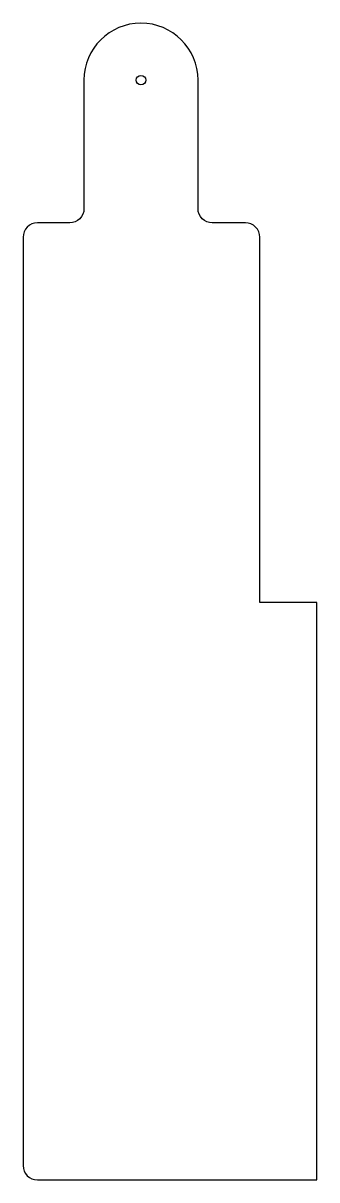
# Model space of a CAD drawing. Header units: millimetres. Extents: x -172 to -110, y 353 to 597.
import ezdxf

# ---------------------------------------------------------------- set-up
doc = ezdxf.new("R2010")
doc.units = ezdxf.units.MM
doc.layers.get('0').update_dxf_attribs({"linetype": 'CONTINUOUS'})

msp = doc.modelspace()

# ---------------------------------------------------------------- linework, layer by layer
msp.add_lwpolyline([(-171.74, 355.97, 0.414214), (-168.74, 352.97), (-109.94, 352.97), (-109.94, 474.66), (-121.94, 474.66), (-121.94, 551.66, 0.414214), (-124.94, 554.66), (-131.94, 554.66, -0.414214), (-134.94, 557.66), (-134.94, 584.76, 1), (-158.94, 584.76), (-158.94, 557.66, -0.414214), (-161.94, 554.66), (-168.74, 554.66, 0.414214), (-171.74, 551.66)], format="xyb", close=True)
msp.add_circle((-146.94, 584.76), 1)

doc.saveas('drawing.dxf')
